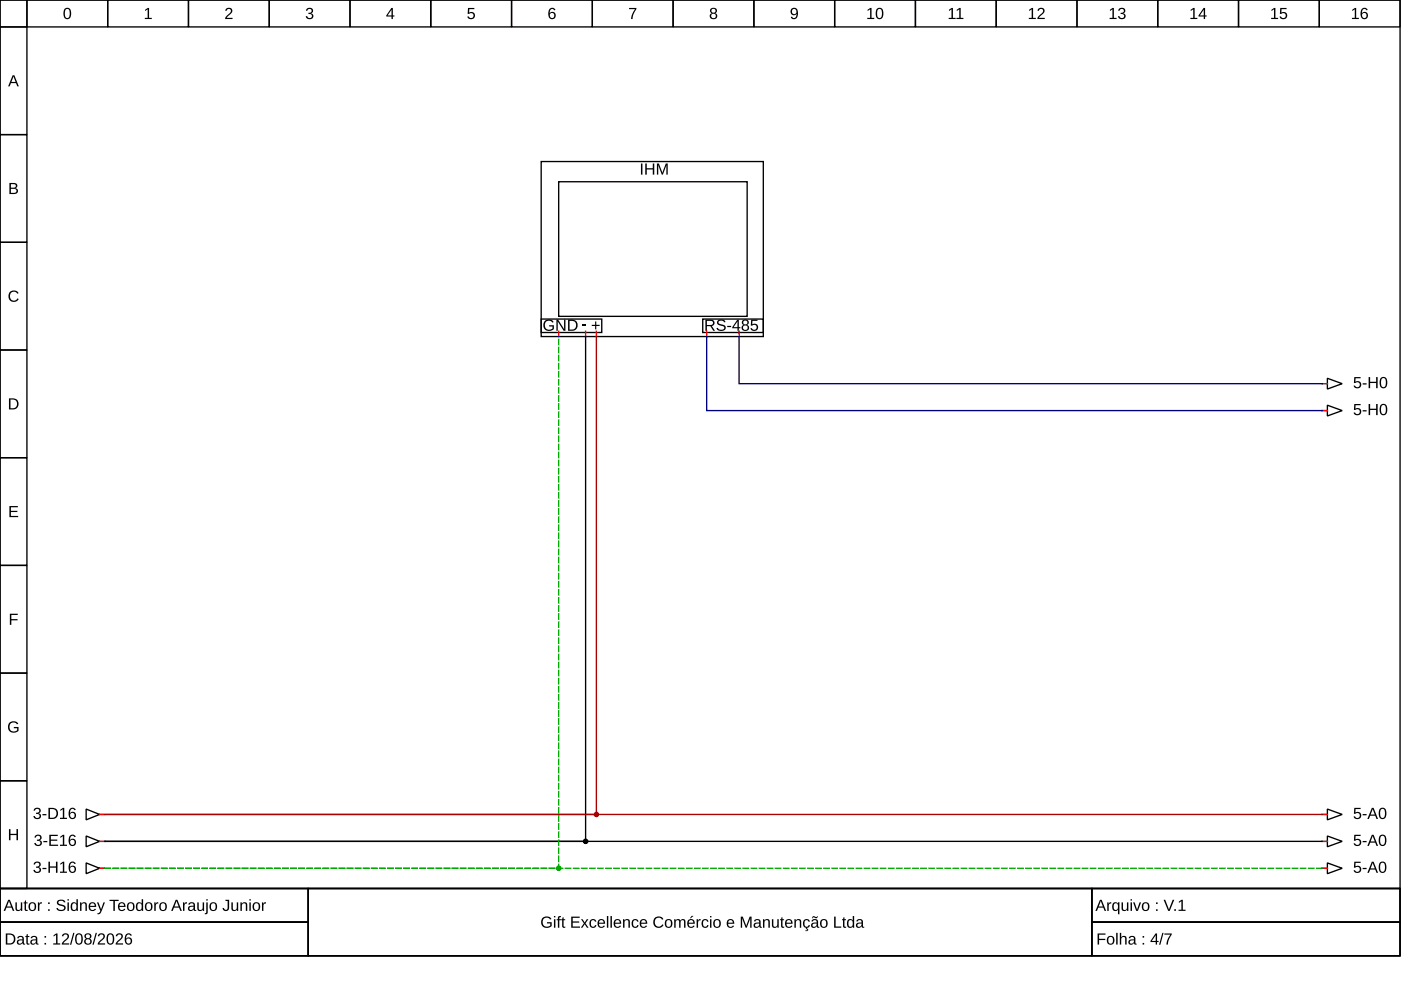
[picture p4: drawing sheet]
<svg xmlns="http://www.w3.org/2000/svg" width="297mm" height="210mm" viewBox="0 0 297 210" stroke-linecap="round" stroke-linejoin="round" font-family="sans-serif">
<g fill="none" stroke="#000" stroke-width=".29">
<path d="M0 0h296.8v188.4h-296.8zM0 0h5.7v5.7h-5.7zM5.7 0h17.1v5.7h-17.1zM22.8 0h17.2v5.7h-17.2zM40 0h17.1v5.7h-17.1zM57.1 0h17.1v5.7h-17.1zM74.2 0h17.1v5.7h-17.1zM91.3 0h17.2v5.7h-17.2zM108.5 0h17.1v5.7h-17.1zM125.6 0h17.1v5.7h-17.1zM142.7 0h17.1v5.7h-17.1zM159.8 0h17.2v5.7h-17.2z"/>
<path d="M177 0h17.1v5.7h-17.1zM194.1 0h17.1v5.7h-17.1zM211.2 0h17.1v5.7h-17.1zM228.3 0h17.2v5.7h-17.2zM245.5 0h17.1v5.7h-17.1zM262.6 0h17.1v5.7h-17.1zM279.7 0h17.1v5.7h-17.1zM0 5.7h5.7v22.8h-5.7zM0 28.5h5.7v22.9h-5.7zM114.7 34.3h47.1v37.1h-47.1zM118.5 38.5h39.9v28.6h-39.9zM0 51.4h5.7v22.8h-5.7z"/>
<path d="M0 74.2h5.7v22.8h-5.7zM114.7 67.6h12.9v2.9h-12.9zM124.2 71.4v107h-101.9h258M149 67.6h12.8v2.9h-12.8zM0 97h5.7v22.9h-5.7zM280.6 87.1h.8M280.6 81.3h.8M281.4 85.9l3.2 1.2-3.2 1.1zM281.4 80.2l3.2 1.1-3.2 1.2zM0 119.9h5.7v22.8h-5.7zM0 142.7h5.7v22.8h-5.7zM0 165.5h5.7v22.9h-5.7z"/>
<path d="M18.3 177.2l2.8 1.2-2.8 1.1zM18.3 171.5l2.8 1.2-2.8 1.1zM21.1 172.7h.9M21.1 178.4h.9M280.6 172.7h.8M280.6 178.4h.8M281.4 171.5l3.2 1.2-3.2 1.1zM281.4 177.2l3.2 1.2-3.2 1.1zM0 188.4h296.8v14.3h-296.8zM0 188.4h65.4v7.1h-65.4zM0 195.5h65.4v7.2h-65.4zM18.3 183l2.8 1.1-2.8 1.1z"/>
<path d="M21.1 184.1h.9M65.4 188.4h166.1v14.3h-166.1zM231.5 188.4h65.3v7.1h-65.3zM231.5 195.5h65.3v7.2h-65.3zM280.6 184.1h.8M281.4 183l3.2 1.1-3.2 1.1z"/>
</g>
<g fill="#000">
<path d="M30.8 2.1l.5-.4h.3v2.1h.6v.2h-1.5v-.2h.6v-1.8l-.5 .4zM48 1.8a.76 .76 0 0 1 1.2 .2 .76 .76 0 0 1-.5 1.1l-.6 .7h1.2v.2h-1.6l.1-.4 .5-.5a.7 .7 0 0 0 .4-1.2l-.5 .1-.1 .3h-.3zM65.1 1.8a.69 .69 0 0 1 1-.1 .69 .69 0 0 1 0 1.1h-.2a.67 .67 0 0 1 .5 .9 .67 .67 0 0 1-1 .4l-.5-.5-.1-.2h.3a.48 .48 0 0 0 .7 .4 .48 .48 0 0 0 .2-.7l-.6-.1v-.3a.46 .46 0 0 0 .6-.2 .46 .46 0 0 0-.3-.6 .46 .46 0 0 0-.5 .4h-.3zM99.2 1.7h1.4v.2h-1.1v.8a.81 .81 0 0 1 1 .2 .81 .81 0 0 1-.1 1.1 .81 .81 0 0 1-1.1-.1l-.2-.4h.3a.53 .53 0 0 0 .8 .2 .53 .53 0 0 0 0-.8 .53 .53 0 0 0-.8 .1h-.3zM133.4 1.7h1.5l-.6 1.5-.2 .8h-.3l.1-.6 .7-1.5h-1.2zM2.1 61.9a1.18 1.18 0 0 1 1.8 .3l-.3 .1a.87 .87 0 0 0-1.3-.1 .87 .87 0 0 0 .1 1.3 .87 .87 0 0 0 1.3-.2l.3 .1a1.21 1.21 0 0 1-1.8 .4 1.21 1.21 0 0 1-.1-1.9zM123.5 68.8h.8v.3h-.8zM126.2 68.2h.2v.7h.7v.2h-.7v.7h-.2v-.7h-.7v-.2h.7zM2 107.3h1.8v.3h-1.5v.7h1.4v.3h-1.4v.8h1.5v.2h-1.8zM2.1 130.1h1.7v.3h-1.4v.9h1.3v.2h-1.3v1h-.3zM2 153.2a1.23 1.23 0 0 1 1.9 .3l-.3 .1a.9 .9 0 0 0-1.3-.2 .9 .9 0 0 0-.2 1.2 1 1 0 0 0 1.5 .2v-.4h-.7v-.3h1v.8a1.29 1.29 0 0 1-1.8 .2 1.29 1.29 0 0 1-.1-1.9zM1.9 175.8h.3v1h1.3v-1h.3v2.3h-.3v-1h-1.3v1h-.3z"/>
<path d="M2.7 16h.3l1 2.3h-.3l-.3-.7h-1.1l-.2 .7h-.4zM2.9 16.2l-.5 1.2h.9z"/>
<path d="M13.8 1.8a.88 .88 0 0 1 1 .1 .88 .88 0 0 1 .3 1 .88 .88 0 0 1-.8 1.2 .88 .88 0 0 1-.8-1.2v-.7zM14 2a1.59 1.59 0 0 0 .1 1.8h.2a1.09 1.09 0 0 0 .4-1.5l-.3-.4z"/>
<path d="M83 1.7h.3v1.6h.3v.2h-.3v.5h-.3v-.5h-1.1v-.2zM83 2l-.8 1.3h.8z"/>
<path d="M116.6 1.8a.74 .74 0 0 1 1.2 .3l-.3 .1a.49 .49 0 0 0-.7-.3 .49 .49 0 0 0-.2 .6l-.1 .3a.77 .77 0 0 1 1.2 0 .77 .77 0 0 1-.1 1.2 .77 .77 0 0 1-1.1-.2l-.2-.5v-.8zM116.5 3.3a.5 .5 0 0 0 1 0 .5 .5 0 0 0-1 0z"/>
<path d="M150.7 1.8a.7 .7 0 0 1 1-.1 .7 .7 0 0 1 .1 1l-.2 .1a.69 .69 0 0 1 .4 .9 .69 .69 0 0 1-1 .4 .64 .64 0 0 1-.5-.6 .64 .64 0 0 1 .4-.7l-.3-.4zM150.8 2.3a.45 .45 0 0 0 .9 0 .45 .45 0 0 0-.9 0zM150.8 3.4a.5 .5 0 0 0 1 0 .5 .5 0 0 0-1 0z"/>
<path d="M167.8 1.9a.86 .86 0 0 1 1.1-.1 .86 .86 0 0 1 .3 1 .9 .9 0 0 1-.3 1.1 .9 .9 0 0 1-1.1 0l-.1-.3 .2-.1a.5 .5 0 0 0 .7 .3 .5 .5 0 0 0 .3-.6v-.3a.76 .76 0 0 1-1.2 .1 .76 .76 0 0 1 .1-1.1zM168 2a.54 .54 0 0 0 .1 .9 .54 .54 0 0 0 .8-.3 .54 .54 0 0 0-.5-.7z"/>
<path d="M184 2.1l.5-.4h.3v2.1h.6v.2h-1.5v-.2h.6v-1.8l-.5 .4zM186 1.8a.88 .88 0 0 1 1 .1 .88 .88 0 0 1 .3 1 .88 .88 0 0 1-.8 1.2 .88 .88 0 0 1-.8-1.2v-.7zM186.2 2a1.59 1.59 0 0 0 .1 1.8h.2a1.09 1.09 0 0 0 .4-1.5l-.3-.4z"/>
<path d="M201.2 2.1l.6-.4h.2v2.1h.6v.2h-1.5v-.2h.6v-1.8l-.5 .4zM202.9 2.1l.5-.4h.3v2.1h.6v.2h-1.5v-.2h.6v-1.8l-.5 .4z"/>
<path d="M218.2 2.1l.6-.4h.2v2.1h.6v.2h-1.5v-.2h.6v-1.8l-.5 .4zM220.2 1.8a.76 .76 0 0 1 1.2 .2 .76 .76 0 0 1-.4 1.1l-.7 .7h1.2v.2h-1.6l.1-.4 .6-.5a.7 .7 0 0 0 .3-1.2l-.5 .1-.1 .3h-.3z"/>
<path d="M235.3 2.1l.6-.4h.3v2.1h.5v.2h-1.4v-.2h.6v-1.8l-.6 .4zM237.3 1.8a.69 .69 0 0 1 1-.1 .69 .69 0 0 1 0 1.1h-.2a.67 .67 0 0 1 .5 .9 .67 .67 0 0 1-1 .4l-.5-.5-.1-.2h.3a.48 .48 0 0 0 .7 .4 .48 .48 0 0 0 .2-.7l-.6-.1v-.3a.46 .46 0 0 0 .7-.2 .46 .46 0 0 0-.4-.6 .46 .46 0 0 0-.5 .4h-.3z"/>
<path d="M252.5 2.1l.5-.4h.3v2.1h.6v.2h-1.5v-.2h.6v-1.8l-.5 .4zM255.2 1.7h.3v1.6h.3v.2h-.3v.5h-.3v-.5h-1.1v-.2zM255.2 2l-.8 1.3h.8z"/>
<path d="M269.6 2.1l.5-.4h.3v2.1h.6v.2h-1.5v-.2h.6v-1.8l-.5 .4zM271.4 1.7h1.4v.2h-1.1v.8a.81 .81 0 0 1 1.1 .2 .81 .81 0 0 1-.2 1.1 .81 .81 0 0 1-1.1-.1l-.2-.4h.3a.53 .53 0 0 0 .8 .2 .53 .53 0 0 0 .1-.8 .53 .53 0 0 0-.8 .1h-.3z"/>
<path d="M286.7 2.1l.6-.4h.2v2.1h.6v.2h-1.5v-.2h.6v-1.8l-.5 .4zM288.8 1.8a.74 .74 0 0 1 1.2 .3l-.3 .1a.49 .49 0 0 0-.6-.3 .49 .49 0 0 0-.3 .6v.3a.77 .77 0 0 1 1.1 0 .77 .77 0 0 1-.1 1.2 .77 .77 0 0 1-1.1-.2l-.2-.5v-.8zM288.7 3.3a.5 .5 0 0 0 1 0 .5 .5 0 0 0-1 0z"/>
<path d="M135.9 34.7h.3v2.3h-.3zM136.8 34.7h.3v1h1.3v-1h.3v2.3h-.3v-1.1h-1.3v1.1h-.3zM139.3 34.7h.4l.7 2 .8-2h.4v2.3h-.3v-2l-.8 2h-.2l-.7-2v2h-.3z"/>
<path d="M2 38.8a1.53 1.53 0 0 1 1.6 .3l.1 .5-.5 .3a.64 .64 0 0 1 .6 .8 .64 .64 0 0 1-.8 .4h-1zM2.3 39v.8h.8l.2-.2-.1-.5zM2.3 40v.9l1.1-.1a.42 .42 0 0 0-.2-.7z"/>
<path d="M115.5 68.1a1.23 1.23 0 0 1 1.9 .2l-.3 .1a.9 .9 0 0 0-1.3-.2 .9 .9 0 0 0-.2 1.3 1 1 0 0 0 1.5 .1v-.4h-.7v-.2h1v.8a1.29 1.29 0 0 1-1.8 .1 1.29 1.29 0 0 1-.1-1.8zM118 67.8h.3l1.3 2v-2h.3v2.3h-.4l-1.3-2 .1 2h-.3zM120.4 67.8h.8a1.18 1.18 0 0 1 1.3 1.1 1.18 1.18 0 0 1-1.2 1.2h-.9zM120.8 68v1.9h.5a.97 .97 0 0 0 .8-1.3 .97 .97 0 0 0-1.3-.6z"/>
<path d="M149.6 67.8h1.1a.68 .68 0 0 1 .8 .5 .68 .68 0 0 1-.6 .8l.7 1h-.4l-.6-.9h-.7v.9h-.3zM149.9 68v.9h.7a.44 .44 0 0 0 .6-.4 .44 .44 0 0 0-.6-.5zM152.1 68a1.07 1.07 0 0 1 1.7 .3h-.3a.58 .58 0 0 0-.6-.3 .58 .58 0 0 0-.5 .5l.6 .3a.72 .72 0 0 1 .9 .7 .72 .72 0 0 1-1 .7 .87 .87 0 0 1-1-.6l.3-.1a.71 .71 0 0 0 .7 .4 .71 .71 0 0 0 .6-.5l-.5-.3a.76 .76 0 0 1-.8-.3 .76 .76 0 0 1-.1-.8zM154.2 69.1h.8v.3h-.8zM156.3 67.8h.3v1.6h.4v.2h-.4v.5h-.2v-.5h-1.2v-.2zM156.4 68.1l-.9 1.3h.9zM157.5 67.9a.7 .7 0 0 1 1-.1 .7 .7 0 0 1 0 1l-.1 .1a.69 .69 0 0 1 .4 .9 .69 .69 0 0 1-1 .3 .64 .64 0 0 1-.6-.5 .64 .64 0 0 1 .5-.7l-.4-.4zM157.6 68.4a.45 .45 0 0 0 .9 0 .45 .45 0 0 0-.9 0zM157.5 69.5a.5 .5 0 0 0 1 0 .5 .5 0 0 0-1 0zM159.3 67.8h1.3v.2h-1.1v.8a.81 .81 0 0 1 1.1 .2 .81 .81 0 0 1-.1 1.1 .81 .81 0 0 1-1.1-.1l-.3-.4h.3a.53 .53 0 0 0 .8 .2 .53 .53 0 0 0 .1-.8 .53 .53 0 0 0-.8 0h-.3z"/>
<path d="M1.9 84.5h.8a1.18 1.18 0 0 1 1.2 1.1 1.18 1.18 0 0 1-1.1 1.2h-.9zM2.2 84.7v1.9h.5a.97 .97 0 0 0 .9-1.3 .97 .97 0 0 0-1.4-.6z"/>
<path d="M287.1 85.7h1.4v.2h-1.1v.8a.81 .81 0 0 1 1.1 .1 .81 .81 0 0 1-.2 1.1 .81 .81 0 0 1-1.1 0l-.2-.4h.3a.53 .53 0 0 0 .8 .2 .53 .53 0 0 0 .1-.8 .53 .53 0 0 0-.8 0h-.3zM288.9 87h.8v.2h-.8zM290.2 85.7h.3v1h1.3v-1h.3v2.3h-.3v-1.1h-1.3v1.1h-.3zM292.9 85.8a.88 .88 0 0 1 1 0 .88 .88 0 0 1 .2 1 .88 .88 0 0 1-.8 1.2 .88 .88 0 0 1-.8-1.2l.1-.6zM293 86a1.59 1.59 0 0 0 .2 1.8h.1a1.09 1.09 0 0 0 .5-1.5l-.3-.4z"/>
<path d="M287.1 79.9h1.4v.3h-1.1v.8a.81 .81 0 0 1 1.1 .1 .81 .81 0 0 1-.2 1.1 .81 .81 0 0 1-1.1 0l-.2-.4 .3-.1a.53 .53 0 0 0 .8 .3 .53 .53 0 0 0 .1-.8 .53 .53 0 0 0-.8 0h-.3zM288.9 81.3h.8v.2h-.8zM290.2 79.9h.3v1h1.3v-1h.3v2.4h-.3v-1.1h-1.3v1.1h-.3zM292.9 80a.88 .88 0 0 1 1 .1 .88 .88 0 0 1 .2 1 .88 .88 0 0 1-.8 1.2 .88 .88 0 0 1-.8-1.2l.1-.6zM293 80.3a1.59 1.59 0 0 0 .2 1.8h.1a1.09 1.09 0 0 0 .5-1.5l-.3-.4z"/>
<path d="M7.4 171.4a.69 .69 0 0 1 1-.1 .69 .69 0 0 1 0 1.1h-.3a.67 .67 0 0 1 .6 .9 .67 .67 0 0 1-1 .4l-.6-.5v-.2h.3a.48 .48 0 0 0 .6 .4 .48 .48 0 0 0 .2-.7l-.6-.1v-.3a.46 .46 0 0 0 .7-.2 .46 .46 0 0 0-.3-.6 .46 .46 0 0 0-.6 .4h-.3zM9 172.6h.8v.3h-.8zM10.3 171.3h.8a1.18 1.18 0 0 1 1.2 1.1 1.18 1.18 0 0 1-1.1 1.2h-.9zM10.6 171.5v1.9h.5a.97 .97 0 0 0 .9-1.3 .97 .97 0 0 0-1.4-.6zM12.8 171.7l.5-.4h.3v2.1h.6v.2h-1.5v-.2h.6v-1.8l-.5 .4zM14.9 171.4a.74 .74 0 0 1 1.2 .3l-.3 .1a.49 .49 0 0 0-.7-.3 .49 .49 0 0 0-.2 .6l-.1 .3a.77 .77 0 0 1 1.2 0 .77 .77 0 0 1-.1 1.2 .77 .77 0 0 1-1.2-.2l-.1-.5v-.8zM14.8 172.9a.5 .5 0 0 0 1 0 .5 .5 0 0 0-1 0z"/>
<path d="M7.5 177.1a.69 .69 0 0 1 1.1-.1 .69 .69 0 0 1-.1 1.1h-.2a.67 .67 0 0 1 .6 .9 .67 .67 0 0 1-1 .4l-.6-.5v-.2h.3a.48 .48 0 0 0 .6 .4 .48 .48 0 0 0 .2-.7l-.6-.1v-.3a.46 .46 0 0 0 .7-.2 .46 .46 0 0 0-.3-.6 .46 .46 0 0 0-.6 .4h-.3zM9.2 178.3h.8v.3h-.8zM10.5 177h1.7v.3h-1.4v.7h1.3v.3h-1.3v.8h1.5v.2h-1.8zM12.8 177.4l.5-.4h.3v2.1h.6v.2h-1.5v-.2h.6v-1.8l-.5 .4zM14.9 177.1a.74 .74 0 0 1 1.2 .3l-.3 .1a.49 .49 0 0 0-.7-.2 .49 .49 0 0 0-.2 .6l-.1 .2a.77 .77 0 0 1 1.2 .1 .77 .77 0 0 1-.1 1.1 .77 .77 0 0 1-1.2-.2l-.1-.5v-.8zM14.8 178.6a.5 .5 0 0 0 1 0 .5 .5 0 0 0-1 0z"/>
<path d="M287.1 171.3h1.4v.2h-1.1v.8a.81 .81 0 0 1 1.1 .2 .81 .81 0 0 1-.2 1.1 .81 .81 0 0 1-1.1-.1l-.2-.4h.3a.53 .53 0 0 0 .8 .2 .53 .53 0 0 0 .1-.8 .53 .53 0 0 0-.8 .1h-.3zM288.9 172.6h.8v.3h-.8zM290.9 171.3h.3l1 2.3h-.4l-.2-.6h-1.1l-.3 .6h-.3zM291 171.5l-.4 1.2h.9zM292.7 171.4a.88 .88 0 0 1 1 .1 .88 .88 0 0 1 .2 1 .88 .88 0 0 1-.8 1.2 .88 .88 0 0 1-.8-1.2l.1-.7zM292.8 171.6a1.59 1.59 0 0 0 .2 1.8h.1a1.09 1.09 0 0 0 .5-1.5l-.3-.4z"/>
<path d="M287.1 177h1.4v.2h-1.1v.8a.81 .81 0 0 1 1.1 .2 .81 .81 0 0 1-.2 1.1 .81 .81 0 0 1-1.1-.1l-.2-.4h.3a.53 .53 0 0 0 .8 .2 .53 .53 0 0 0 .1-.8 .53 .53 0 0 0-.8 .1h-.3zM288.9 178.3h.8v.3h-.8zM290.9 177h.3l1 2.3h-.4l-.2-.6h-1.1l-.3 .6h-.3zM291 177.2l-.4 1.2h.9zM292.7 177.1a.88 .88 0 0 1 1 .1 .88 .88 0 0 1 .2 1 .88 .88 0 0 1-.8 1.2 .88 .88 0 0 1-.8-1.2l.1-.7zM292.8 177.3a1.59 1.59 0 0 0 .2 1.8h.1a1.09 1.09 0 0 0 .5-1.5l-.3-.4z"/>
<path d="M1.7 190.8h.4l.9 2.3h-.3l-.3-.7h-1l-.3 .7h-.3zM1.9 191l-.4 1.2h.8zM3.3 191.3h.3v1.2a.44 .44 0 0 0 .5 .5 .44 .44 0 0 0 .3-.6v-1.1h.3v1.8h-.3v-.3a.61 .61 0 0 1-.7 .4 .61 .61 0 0 1-.4-.7zM5.3 190.9h.2v.4h.3v.2h-.3v1.2l.1 .2h.3v.2h-.5l-.1-.1-.1-1.5h-.2v-.2h.2zM6.2 191.5a.91 .91 0 0 1 1.5 .6 .91 .91 0 0 1-1.1 1l-.4-.2-.1-.4zM6.6 191.6a.71 .71 0 0 0-.3 .9 .71 .71 0 0 0 .8 .4 .82 .82 0 0 0-.2-1.4zM8 191.3h.3v.4l.2-.3 .4-.1v.3h-.3l-.2 .3-.1 1.2h-.3zM10.2 191.3h.3v.4h-.3zM10.2 192.8h.3v.3h-.3zM12.2 191a1.07 1.07 0 0 1 1.7 .3h-.4a.58 .58 0 0 0-.6-.3 .58 .58 0 0 0-.5 .5l.6 .3a.72 .72 0 0 1 .9 .7 .72 .72 0 0 1-1 .7 .87 .87 0 0 1-1-.6l.4-.1a.71 .71 0 0 0 .7 .4 .71 .71 0 0 0 .6-.5l-.6-.3a.76 .76 0 0 1-.7-.3 .76 .76 0 0 1-.1-.8zM14.3 190.7h.3v.2h-.3zM14.3 191.3h.3v1.8h-.3zM15.1 191.5l.5-.2 .6 .3v-.9h.3v2.4h-.3v-.3a.69 .69 0 0 1-.9 .3 .69 .69 0 0 1-.3-.9zM15.4 191.7a.88 .88 0 0 0 .3 1.2 .75 .75 0 0 0 .5-.7 .75 .75 0 0 0-.5-.7zM17 191.3h.2l.1 .3a.61 .61 0 0 1 .7-.3 .61 .61 0 0 1 .4 .6v1.2h-.3v-1.1a.44 .44 0 0 0-.5-.5 .44 .44 0 0 0-.3 .6v1h-.3zM19 191.5a.82 .82 0 0 1 1-.1 .82 .82 0 0 1 .4 .9h-1.3a.53 .53 0 0 0 .3 .6 .53 .53 0 0 0 .7-.2h.2a.9 .9 0 0 1-1.2 .3 .9 .9 0 0 1-.2-1.3zM19.2 191.7l-.1 .4h1l-.3-.6zM20.6 191.3h.3l.5 1.5 .5-1.5h.4l-.7 1.8a.77 .77 0 0 1-.9 .7v-.2h.3l.3-.5zM23.2 190.8h2v.2h-.8v2.1h-.4v-2.1h-.8zM25.2 191.5a.82 .82 0 0 1 1-.1 .82 .82 0 0 1 .4 .9h-1.3a.53 .53 0 0 0 .3 .6 .53 .53 0 0 0 .7-.2h.3a.9 .9 0 0 1-1.3 .3 .9 .9 0 0 1-.2-1.3zM25.5 191.7l-.2 .4h1l-.3-.6zM27.1 191.5a.91 .91 0 0 1 1.4 .6 .91 .91 0 0 1-1 1l-.4-.2-.2-.4zM27.4 191.6a.71 .71 0 0 0-.2 .9 .71 .71 0 0 0 .8 .4 .82 .82 0 0 0-.3-1.4zM29 191.5l.5-.2 .5 .3v-.9h.3l.1 2.4h-.3l-.1-.3a.69 .69 0 0 1-.8 .3 .69 .69 0 0 1-.4-.9zM29.2 191.7a.88 .88 0 0 0 .4 1.2 .75 .75 0 0 0 .5-.7 .75 .75 0 0 0-.5-.7zM30.9 191.5a.91 .91 0 0 1 1.4 .6 .91 .91 0 0 1-1 1l-.4-.2-.2-.4zM31.2 191.6a.71 .71 0 0 0-.2 .9 .71 .71 0 0 0 .8 .4 .82 .82 0 0 0-.3-1.4zM32.7 191.3h.3v.4l.2-.3 .4-.1v.3h-.4l-.1 .3-.1 1.2h-.3zM34 191.5a.91 .91 0 0 1 1.4 .6 .91 .91 0 0 1-1.1 1l-.3-.2-.2-.4zM34.3 191.6a.71 .71 0 0 0-.3 .9 .71 .71 0 0 0 .8 .4 .82 .82 0 0 0-.2-1.4zM37.2 190.8h.4l1 2.3h-.4l-.2-.7h-1.1l-.3 .7h-.3zM37.4 191l-.4 1.2h.9zM38.8 191.3h.3v.4l.2-.3 .3-.1v.3h-.3l-.2 .3v1.2h-.3zM40.1 191.4a.72 .72 0 0 1 .8-.1 .72 .72 0 0 1 .4 .6v.9l.3 .1v.2h-.4l-.2-.3a.61 .61 0 0 1-.7 .4 .61 .61 0 0 1-.4-.7 .61 .61 0 0 1 .7-.5h.4a.41 .41 0 0 0-.2-.5 .41 .41 0 0 0-.6 .3h-.3zM40.3 192.3a.4 .4 0 0 0 .1 .7 .4 .4 0 0 0 .6-.3v-.5zM41.8 191.3h.3v1.2a.44 .44 0 0 0 .5 .5 .44 .44 0 0 0 .4-.6v-1.1h.3v1.8h-.3v-.3a.61 .61 0 0 1-.7 .4 .61 .61 0 0 1-.5-.7zM43.7 190.7h.3v.2h-.3zM43.7 191.3h.3v2.1a.44 .44 0 0 1-.6 .4v-.2l.3-.1zM44.6 191.5a.91 .91 0 0 1 1.4 .6 .91 .91 0 0 1-1 1l-.4-.2-.2-.4zM44.9 191.6a.71 .71 0 0 0-.2 .9 .71 .71 0 0 0 .8 .4 .82 .82 0 0 0-.3-1.4zM47.8 190.8h.8v1.6a.71 .71 0 0 1-.7 .8 .71 .71 0 0 1-.7-.7h.3a.39 .39 0 0 0 .4 .4 .39 .39 0 0 0 .4-.5v-1.4h-.5zM49.1 191.3h.3v1.2a.44 .44 0 0 0 .4 .5 .44 .44 0 0 0 .4-.6v-1.1h.3v1.8h-.3v-.3a.61 .61 0 0 1-.7 .4 .61 .61 0 0 1-.4-.7zM51 191.3h.3v.3a.61 .61 0 0 1 .7-.3 .61 .61 0 0 1 .4 .6v1.2h-.3v-1.1a.44 .44 0 0 0-.5-.5 .44 .44 0 0 0-.3 .6v1h-.3zM52.9 190.7h.3v.2h-.3zM52.9 191.3h.3v1.8h-.3zM53.7 191.5a.91 .91 0 0 1 1.5 .6 .91 .91 0 0 1-1.1 1l-.4-.2-.1-.4zM54.1 191.6a.71 .71 0 0 0-.3 .9 .71 .71 0 0 0 .8 .4 .82 .82 0 0 0-.2-1.4zM55.5 191.3h.3v.4l.2-.3 .4-.1v.3h-.3l-.2 .3-.1 1.2h-.3z"/>
<path d="M1.2 197.9h.8a1.18 1.18 0 0 1 1.3 1.1 1.18 1.18 0 0 1-1.2 1.3h-.9zM1.6 198.2v1.8h.5a.97 .97 0 0 0 .8-1.2 .97 .97 0 0 0-1.3-.6zM3.9 198.5a.72 .72 0 0 1 .7-.1 .72 .72 0 0 1 .5 .6v.9l.2 .2v.2h-.4l-.1-.4a.61 .61 0 0 1-.8 .5 .61 .61 0 0 1-.4-.8 .61 .61 0 0 1 .7-.4h.5a.41 .41 0 0 0-.3-.5 .41 .41 0 0 0-.5 .2h-.4zM4 199.5a.4 .4 0 0 0 .1 .6 .4 .4 0 0 0 .6-.3l.1-.4zM5.7 198.1h.2v.4h.3v.2h-.3v1.1l.1 .2h.3v.3h-.6l-.1-.2v-1.4h-.2v-.2h.2zM6.7 198.5a.72 .72 0 0 1 .8-.1 .72 .72 0 0 1 .4 .6v.9l.3 .2v.2h-.4l-.2-.4a.61 .61 0 0 1-.7 .5 .61 .61 0 0 1-.5-.8 .61 .61 0 0 1 .8-.4h.4a.41 .41 0 0 0-.3-.5 .41 .41 0 0 0-.5 .2h-.3zM6.9 199.5a.4 .4 0 0 0 .1 .6 .4 .4 0 0 0 .5-.3l.1-.4zM9.4 198.5h.4v.3h-.4zM9.4 199.9h.4v.4h-.4zM11.4 198.3l.5-.4h.3v2.1h.6v.3h-1.5v-.3h.6v-1.8l-.5 .4zM13.4 198a.76 .76 0 0 1 1.2 .2 .76 .76 0 0 1-.5 1.1l-.7 .7h1.3v.3h-1.6l.1-.4 .5-.6a.7 .7 0 0 0 .4-1.1h-.5l-.2 .3h-.3zM15.5 197.8h.3l-.7 2.5h-.3zM16.3 198a.88 .88 0 0 1 1 .1 .88 .88 0 0 1 .3 1 .88 .88 0 0 1-.9 1.2 .88 .88 0 0 1-.8-1.2l.1-.7zM16.4 198.2a1.59 1.59 0 0 0 .2 1.8l.1 .1a1.09 1.09 0 0 0 .5-1.6l-.3-.4zM18.1 198a.7 .7 0 0 1 1 0 .7 .7 0 0 1 0 1h-.1a.69 .69 0 0 1 .4 1 .69 .69 0 0 1-1 .3 .64 .64 0 0 1-.6-.6 .64 .64 0 0 1 .5-.7l-.4-.3zM18.2 198.5a.45 .45 0 0 0 .9 0 .45 .45 0 0 0-.9 0zM18.2 199.6a.49 .49 0 0 0 .9 0 .49 .49 0 0 0-.9 0zM20.3 197.8h.2l-.6 2.5h-.3zM21 198a.76 .76 0 0 1 1.2 .2 .76 .76 0 0 1-.5 1.1l-.7 .7h1.3v.3h-1.6l.1-.4 .5-.6a.7 .7 0 0 0 .4-1.1h-.5l-.2 .3h-.3zM22.9 198a.88 .88 0 0 1 1.1 .1 .88 .88 0 0 1 .2 1 .88 .88 0 0 1-.8 1.2 .88 .88 0 0 1-.8-1.2l.1-.7zM23.1 198.2a1.59 1.59 0 0 0 .1 1.8l.2 .1a1.09 1.09 0 0 0 .5-1.6l-.3-.4zM24.8 198a.76 .76 0 0 1 1.2 .2 .76 .76 0 0 1-.5 1.1l-.6 .7h1.2v.3h-1.6l.1-.4 .5-.6a.7 .7 0 0 0 .4-1.1h-.5l-.2 .3h-.3zM26.8 198a.74 .74 0 0 1 1.1 .4h-.2a.49 .49 0 0 0-.7-.2 .49 .49 0 0 0-.3 .6v.3a.77 .77 0 0 1 1.2 0 .77 .77 0 0 1-.1 1.1 .77 .77 0 0 1-1.2-.2l-.1-.5v-.7zM26.7 199.5a.5 .5 0 0 0 1 0 .5 .5 0 0 0-1 0z"/>
<path d="M7.4 182.8a.69 .69 0 0 1 1 0 .69 .69 0 0 1 0 1h-.3a.67 .67 0 0 1 .6 .9 .67 .67 0 0 1-1 .4l-.6-.5v-.1l.3-.1a.48 .48 0 0 0 .6 .4 .48 .48 0 0 0 .2-.7l-.6-.1v-.3a.46 .46 0 0 0 .7-.2 .46 .46 0 0 0-.3-.6 .46 .46 0 0 0-.6 .4h-.3zM9 184h.8v.3h-.8zM10.3 182.7h.3v1h1.3v-1h.3v2.4h-.3v-1.1h-1.3v1.1h-.3zM12.8 183.1l.5-.4h.3v2.1h.6v.3h-1.5v-.3h.6v-1.8l-.5 .4zM14.9 182.8a.74 .74 0 0 1 1.2 .3l-.3 .1a.49 .49 0 0 0-.7-.2 .49 .49 0 0 0-.2 .6l-.1 .2a.77 .77 0 0 1 1.2 .1 .77 .77 0 0 1-.1 1.1 .77 .77 0 0 1-1.2-.2l-.1-.5v-.7zM14.8 184.3a.5 .5 0 0 0 1 0 .5 .5 0 0 0-1 0z"/>
<path d="M115 194.6a1.23 1.23 0 0 1 1.9 .3l-.3 .1a.9 .9 0 0 0-1.3-.3 .9 .9 0 0 0-.1 1.3 1 1 0 0 0 1.5 .2v-.4h-.7v-.3h1v.8a1.29 1.29 0 0 1-1.9 .2 1.29 1.29 0 0 1-.1-1.9zM117.4 194.2h.4v.3h-.4zM117.4 194.9h.4v1.8h-.4zM118.4 194.3l.5-.1v.3l-.3 .1v.3h.3v.2h-.3v1.6h-.3v-1.6h-.3v-.2h.3zM119.3 194.5h.2v.4h.3v.2h-.3v1.2l.1 .2h.3v.2h-.6l-.1-.2v-1.4h-.2v-.2h.2zM121.1 194.3h1.8v.3h-1.5v.8h1.4v.2h-1.4v.8h1.6v.3h-1.9zM123.2 194.9h.3l.5 .7 .4-.7h.3l-.6 .9 .7 .9h-.3l-.5-.7-.5 .7h-.3l.6-.9zM125.2 195.1a.74 .74 0 0 1 1.2 .3h-.3a.46 .46 0 0 0-.6-.3 .46 .46 0 0 0-.2 .7 .47 .47 0 0 0 .2 .6 .47 .47 0 0 0 .6-.3l.3 .1a.8 .8 0 0 1-1.1 .5 .8 .8 0 0 1-.3-1.2zM126.9 195.1a.82 .82 0 0 1 1-.2 .82 .82 0 0 1 .4 1h-1.3a.53 .53 0 0 0 .3 .6 .53 .53 0 0 0 .7-.3l.2 .1a.9 .9 0 0 1-1.2 .3 .9 .9 0 0 1-.2-1.3zM127.1 195.2l-.1 .4h1l-.3-.5zM128.7 194.2h.3v2.5h-.3zM129.4 194.2h.3v2.5h-.3zM130.3 195.1a.82 .82 0 0 1 1-.2 .82 .82 0 0 1 .4 1h-1.3a.53 .53 0 0 0 .3 .6 .53 .53 0 0 0 .7-.3l.3 .1a.9 .9 0 0 1-1.3 .3 .9 .9 0 0 1-.2-1.3zM130.6 195.2l-.2 .4h1l-.3-.5zM132.1 194.9h.3v.3a.61 .61 0 0 1 .7-.3 .61 .61 0 0 1 .4 .6v1.2h-.3v-1.1a.44 .44 0 0 0-.4-.5 .44 .44 0 0 0-.4 .6v1h-.3zM134.1 195.1a.74 .74 0 0 1 1.3 .3h-.3a.46 .46 0 0 0-.7-.3 .46 .46 0 0 0-.2 .7 .47 .47 0 0 0 .3 .6 .47 .47 0 0 0 .6-.3l.3 .1a.8 .8 0 0 1-1.1 .5 .8 .8 0 0 1-.4-1.2zM135.8 195.1a.82 .82 0 0 1 1-.2 .82 .82 0 0 1 .4 1h-1.3a.53 .53 0 0 0 .4 .6 .53 .53 0 0 0 .6-.3l.3 .1a.9 .9 0 0 1-1.3 .3 .9 .9 0 0 1-.2-1.3zM136.1 195.2l-.2 .4h1l-.3-.5zM138.8 194.6a1.18 1.18 0 0 1 1.9 .3l-.3 .1a.87 .87 0 0 0-1.3-.1 .87 .87 0 0 0 0 1.3 .87 .87 0 0 0 1.3-.2l.3 .1a1.21 1.21 0 0 1-1.8 .4 1.21 1.21 0 0 1-.1-1.9zM141.2 195.1a.91 .91 0 0 1 1.4 .5 .91 .91 0 0 1-1.1 1.1l-.4-.2-.1-.4zM141.5 195.2a.71 .71 0 0 0-.3 .8 .71 .71 0 0 0 .8 .4 .82 .82 0 0 0-.2-1.3zM142.9 194.9h.3v.3a.56 .56 0 0 1 .5-.3 .56 .56 0 0 1 .6 .3 .56 .56 0 0 1 .6-.3 .56 .56 0 0 1 .4 .6v1.2h-.3v-1.4a.4 .4 0 0 0-.5-.2 .4 .4 0 0 0-.2 .6v1h-.3v-1.4a.4 .4 0 0 0-.5-.2 .4 .4 0 0 0-.3 .6v1h-.3zM145.9 195.1a.82 .82 0 0 1 1-.2 .82 .82 0 0 1 .4 1h-1.3a.53 .53 0 0 0 .3 .6 .53 .53 0 0 0 .7-.3l.3 .1a.9 .9 0 0 1-1.3 .3 .9 .9 0 0 1-.2-1.3zM146.2 195.2l-.2 .4h1l-.3-.5zM146.7 194.2h.3l-.7 .5zM147.7 194.9h.3v.4l.2-.4h.3v.3h-.3l-.2 .2v1.3h-.3zM148.9 195.1a.74 .74 0 0 1 1.3 .3h-.3a.46 .46 0 0 0-.6-.3 .46 .46 0 0 0-.2 .7 .47 .47 0 0 0 .2 .6 .47 .47 0 0 0 .6-.3l.3 .1a.8 .8 0 0 1-1.1 .5 .8 .8 0 0 1-.3-1.2zM150.5 194.2h.3v.3h-.3zM150.5 194.9h.3v1.8h-.3zM151.4 195.1a.91 .91 0 0 1 1.4 .5 .91 .91 0 0 1-1 1.1l-.4-.2-.2-.4zM151.7 195.2a.71 .71 0 0 0-.2 .8 .71 .71 0 0 0 .8 .4 .82 .82 0 0 0-.3-1.3zM154.3 195.1a.82 .82 0 0 1 1-.2 .82 .82 0 0 1 .4 1h-1.3a.53 .53 0 0 0 .3 .6 .53 .53 0 0 0 .7-.3l.2 .1a.9 .9 0 0 1-1.3 .3 .9 .9 0 0 1-.1-1.3zM154.5 195.2l-.1 .4h1l-.3-.5zM157.1 194.3h.4l.7 2.1 .7-2.1h.5v2.4h-.3v-2.1l-.8 2.1h-.2l-.8-2.1v2.1h-.2zM160.1 195a.72 .72 0 0 1 .7-.1 .72 .72 0 0 1 .5 .6v.9l.2 .1v.2h-.3l-.2-.3a.61 .61 0 0 1-.8 .4 .61 .61 0 0 1-.4-.8 .61 .61 0 0 1 .8-.4h.4a.41 .41 0 0 0-.3-.5 .41 .41 0 0 0-.5 .3l-.3-.1zM160.2 195.9a.4 .4 0 0 0 .1 .7 .4 .4 0 0 0 .6-.4l.1-.4zM161.8 194.9h.2l.1 .3a.61 .61 0 0 1 .7-.3 .61 .61 0 0 1 .4 .6v1.2h-.3v-1.1a.44 .44 0 0 0-.5-.5 .44 .44 0 0 0-.3 .6v1h-.3zM163.7 194.9h.3v1.1a.44 .44 0 0 0 .4 .5 .44 .44 0 0 0 .4-.6v-1h.3v1.8h-.3v-.3a.61 .61 0 0 1-.7 .3 .61 .61 0 0 1-.4-.6zM165.7 194.5h.2v.4h.3v.2h-.3v1.2l.1 .2h.3v.2h-.5l-.2-.2v-1.4h-.2v-.2h.2zM166.6 195.1a.82 .82 0 0 1 1-.2 .82 .82 0 0 1 .4 1h-1.2a.53 .53 0 0 0 .3 .6 .53 .53 0 0 0 .6-.3l.3 .1a.9 .9 0 0 1-1.3 .3 .9 .9 0 0 1-.2-1.3zM166.9 195.2l-.1 .4h.9l-.3-.5zM168.4 194.9h.3v.3a.61 .61 0 0 1 .7-.3 .61 .61 0 0 1 .5 .6v1.2h-.3v-1.1a.44 .44 0 0 0-.5-.5 .44 .44 0 0 0-.4 .6v1h-.3zM170.4 195.1a.74 .74 0 0 1 1.3 .3h-.3a.46 .46 0 0 0-.6-.3 .46 .46 0 0 0-.2 .7 .47 .47 0 0 0 .2 .6 .47 .47 0 0 0 .6-.3l.3 .1a.8 .8 0 0 1-1.1 .5 .8 .8 0 0 1-.3-1.2zM170.9 196.7h.2l-.1 .2 .4 .2-.2 .3h-.5v-.1l.4-.2-.3-.1zM172.3 195a.72 .72 0 0 1 .7-.1 .72 .72 0 0 1 .4 .6l.1 .9 .2 .1v.2h-.4l-.1-.3a.61 .61 0 0 1-.8 .4 .61 .61 0 0 1-.4-.8 .61 .61 0 0 1 .7-.4h.4a.41 .41 0 0 0-.2-.5 .41 .41 0 0 0-.5 .3l-.4-.1zM172.4 195.9a.4 .4 0 0 0 .1 .7 .4 .4 0 0 0 .6-.4v-.4zM172.3 194.4l.3-.1 .4 .1 .4-.2-.1 .3a.53 .53 0 0 1-.8 0l-.3 .2zM174.1 195.1a.91 .91 0 0 1 1.4 .5 .91 .91 0 0 1-1.1 1.1l-.3-.2-.2-.4zM174.4 195.2a.71 .71 0 0 0-.3 .8 .71 .71 0 0 0 .9 .4 .82 .82 0 0 0-.3-1.3zM176.9 194.3h.3v2.1h1.2v.3h-1.5zM178.8 194.5h.2v.4h.4v.2h-.4v1.2l.1 .2h.3v.2h-.5l-.1-.2-.1-1.4h-.2v-.2h.2zM179.7 195.1l.5-.2 .6 .3v-1h.3v2.5h-.3v-.3a.69 .69 0 0 1-.9 .3 .69 .69 0 0 1-.3-.9zM180 195.2a.88 .88 0 0 0 .3 1.3 .75 .75 0 0 0 .5-.7 .75 .75 0 0 0-.5-.7zM181.8 195a.72 .72 0 0 1 .7-.1 .72 .72 0 0 1 .5 .6v.9l.2 .1v.2h-.3l-.2-.3a.61 .61 0 0 1-.8 .4 .61 .61 0 0 1-.4-.8 .61 .61 0 0 1 .8-.4h.4a.41 .41 0 0 0-.3-.5 .41 .41 0 0 0-.5 .3l-.3-.1zM181.9 195.9a.4 .4 0 0 0 .1 .7 .4 .4 0 0 0 .6-.4l.1-.4z"/>
<path d="M232.7 197.9h1.7v.3h-1.4v.9h1.3v.2h-1.3v1h-.3zM234.9 198.7a.91 .91 0 0 1 1.4 .5 .91 .91 0 0 1-1.1 1.1l-.3-.2-.2-.5zM235.2 198.7a.71 .71 0 0 0-.3 .9 .71 .71 0 0 0 .9 .4 .82 .82 0 0 0-.3-1.4zM236.7 197.8h.3v2.5h-.3zM237.4 197.8h.3v1a.61 .61 0 0 1 .7-.4 .61 .61 0 0 1 .5 .7v1.2h-.3v-1.2a.43 .43 0 0 0-.5-.5 .43 .43 0 0 0-.4 .6v1.1h-.3zM239.5 198.5a.72 .72 0 0 1 .8-.1 .72 .72 0 0 1 .4 .6v.9l.3 .2v.2h-.4l-.2-.4a.61 .61 0 0 1-.7 .5 .61 .61 0 0 1-.5-.8 .61 .61 0 0 1 .8-.4h.4a.41 .41 0 0 0-.3-.5 .41 .41 0 0 0-.5 .2h-.3zM239.7 199.5a.4 .4 0 0 0 .1 .6 .4 .4 0 0 0 .5-.3l.1-.4zM242.3 198.5h.3v.3h-.3zM242.3 199.9h.3v.4h-.3zM245 197.9h.3v1.6h.3v.2h-.3v.6h-.3v-.6h-1.1v-.2zM245 198.3l-.8 1.2h.8zM246.4 197.8h.3l-.7 2.5h-.3zM246.9 197.9h1.5l-.6 1.5-.2 .9h-.3l.1-.7 .7-1.4h-1.2z"/>
<path d="M233.2 190.8h.4l.9 2.3h-.3l-.3-.7h-1l-.3 .7h-.4zM233.4 191l-.5 1.2h.9zM234.8 191.3h.2l.1 .4 .1-.3 .4-.1v.3h-.3l-.2 .3v1.2h-.3zM236 191.5l.5-.2 .5 .3 .1-.3h.2v2.5h-.3v-1a.69 .69 0 0 1-.8 .3 .69 .69 0 0 1-.4-.9zM236.2 191.7a.88 .88 0 0 0 .3 1.2 .75 .75 0 0 0 .6-.7 .75 .75 0 0 0-.5-.7zM237.8 191.3h.3v1.2a.44 .44 0 0 0 .5 .5 .44 .44 0 0 0 .3-.6v-1.1h.3v1.8h-.2l-.1-.3a.61 .61 0 0 1-.7 .4 .61 .61 0 0 1-.4-.7zM239.7 190.7h.3v.2h-.3zM239.7 191.3h.3v1.8h-.3zM240.2 191.3h.4l.5 1.6 .5-1.6h.3l-.6 1.8h-.4zM242.3 191.5a.91 .91 0 0 1 1.4 .6 .91 .91 0 0 1-1.1 1l-.3-.2-.2-.4zM242.6 191.6a.71 .71 0 0 0-.2 .9 .71 .71 0 0 0 .8 .4 .82 .82 0 0 0-.3-1.4zM245.1 191.3h.3v.4h-.3zM245.1 192.8h.3v.3h-.3zM246.7 190.8h.3l.8 2.1 .8-2.1h.4l-1 2.3h-.3zM249 192.8h.3v.3h-.3zM249.9 191.2l.6-.4h.3v2.1h.6v.2h-1.5v-.2h.6v-1.8l-.6 .3z"/>
<path d="M287.1 182.7h1.4v.3h-1.1v.7a.81 .81 0 0 1 1.1 .2 .81 .81 0 0 1-.2 1.1 .81 .81 0 0 1-1.1-.1l-.2-.4h.3a.53 .53 0 0 0 .8 .2 .53 .53 0 0 0 .1-.8 .53 .53 0 0 0-.8 .1h-.3zM288.9 184h.8v.3h-.8zM290.9 182.7h.3l1 2.4h-.4l-.2-.7h-1.1l-.3 .7h-.3zM291 182.9l-.4 1.2h.9zM292.7 182.8a.88 .88 0 0 1 1 .1 .88 .88 0 0 1 .2 1 .88 .88 0 0 1-.8 1.2 .88 .88 0 0 1-.8-1.2l.1-.7zM292.8 183a1.59 1.59 0 0 0 .2 1.8h.1a1.09 1.09 0 0 0 .5-1.5l-.3-.4z"/>
</g>
<g fill="none" stroke="#f00" stroke-width=".29">
<path d="M118.5 70.2v1.2M124.2 70.2v1.2M126.4 70.2v1.2M149.8 70.2v1.2M156.7 70.2v1.2M280.3 87.1h1.1M280.3 81.3h1.1M21.1 172.7h1.2M21.1 178.4h1.2M280.3 172.7h1.1M280.3 178.4h1.1M21.1 184.1h1.2"/>
<path d="M280.3 184.1h1.1"/>
</g>
<g fill="none" stroke="#00f" stroke-width=".29">
<path d="M118.5 71.4h.1M124.2 71.4h.1M126.4 71.4h.1M149.8 71.4h.1M156.7 71.4h.1M280.3 81.3h.1M280.3 87.1h.1M22.3 172.7h.1M22.3 178.4h.1M280.3 172.7h.1M280.3 178.4h.1M22.3 184.1h.1"/>
<path d="M280.3 184.1h.1"/>
</g>
<path d="M126.4 71.4v101.3h-104.1h258" fill="none" stroke="#a00" stroke-width=".29"/>
<circle cx="124.2" cy="178.4" r=".43" fill="#000" stroke="#000" stroke-width=".29"/>
<circle cx="126.4" cy="172.7" r=".43" fill="#a00" stroke="#a00" stroke-width=".29"/>
<path d="M22.3 184.1h96.2v-112.7M280.3 184.1h-258" fill="none" stroke="#0a0" stroke-width=".29" stroke-dasharray="1.1 .6"/>
<circle cx="118.5" cy="184.1" r=".43" fill="#0a0" stroke="#0a0" stroke-width=".29"/>
<path d="M149.8 71.4v15.7h130.5M156.7 71.4v9.9h123.6" fill="none" stroke="#00007f" stroke-width=".29"/>
</svg>
